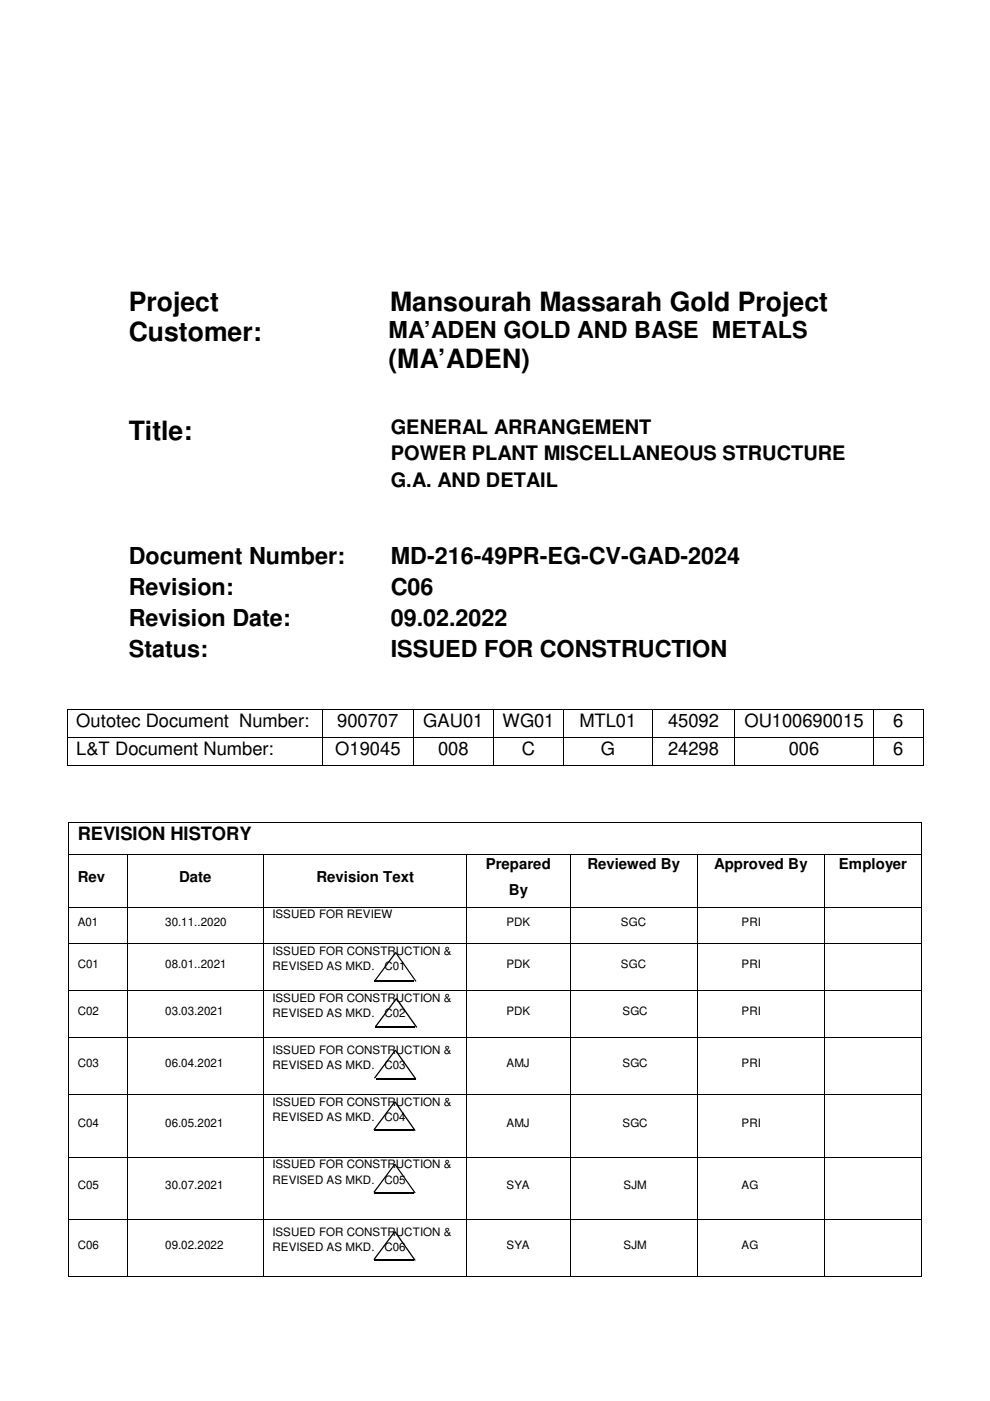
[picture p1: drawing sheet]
<svg xmlns="http://www.w3.org/2000/svg" width="210mm" height="297mm" viewBox="0 0 210 297" stroke-linecap="round" stroke-linejoin="round" font-family="sans-serif">
<defs><g id="words">
<g font-size="5.6">
<text x="27.3" y="65.9">Project</text>
<text x="82.7" y="65.9">Mansourah Massarah Gold Project</text>
<text x="27.3" y="72.3">Customer:</text>
<text x="82.3" y="78">(MA’ADEN)</text>
<text x="27.3" y="93.3">Title:</text>
</g>
<g font-size="5">
<text x="82.3" y="71.7">MA’ADEN GOLD AND BASE METALS</text>
<text x="27.3" y="119.7">Document Number:</text>
<text x="82.8" y="119.7">MD-216-49PR-EG-CV-GAD-2024</text>
<text x="27.3" y="126.2">Revision:</text>
<text x="82.8" y="126.2">C06</text>
<text x="27.3" y="132.8">Revision Date:</text>
<text x="82.8" y="132.8">09.02.2022</text>
<text x="27.3" y="139.3">Status:</text>
<text x="82.8" y="139.3">ISSUED FOR CONSTRUCTION</text>
</g>
<g font-size="4.2">
<text x="82.8" y="92">GENERAL ARRANGEMENT</text>
<text x="82.8" y="97.6">POWER PLANT MISCELLANEOUS STRUCTURE</text>
<text x="82.8" y="103.2">G.A. AND DETAIL</text>
</g>
<g font-size="3.9">
<text x="16.2" y="154.2">Outotec Document Number:</text>
<text x="71.5" y="154.2">900707</text>
<text x="89.7" y="154.2">GAU01</text>
<text x="106.5" y="154.2">WG01</text>
<text x="122.9" y="154.2">MTL01</text>
<text x="141.6" y="154.2">45092</text>
<text x="157.8" y="154.2">OU100690015</text>
<text x="189.4" y="154.2">6</text>
<text x="16.2" y="160.1">L&amp;T Document Number:</text>
<text x="71.1" y="160.1">O19045</text>
<text x="92.9" y="160.1">008</text>
<text x="110.6" y="160.1">C</text>
<text x="127.4" y="160.1">G</text>
<text x="141.6" y="160.1">24298</text>
<text x="167.2" y="160.1">006</text>
<text x="189.4" y="160.1">6</text>
<text x="16.5" y="178">REVISION HISTORY</text>
</g>
<g font-size="3.2">
<text x="103" y="184.2">Prepared</text>
<text x="124.5" y="184.2">Reviewed By</text>
<text x="151.4" y="184.2">Approved By</text>
<text x="177.9" y="184.2">Employer</text>
<text x="16.5" y="186.9">Rev</text>
<text x="38" y="186.9">Date</text>
<text x="67.1" y="186.9">Revision Text</text>
<text x="107.9" y="189.7">By</text>
</g>
<g font-size="2.5">
<text x="16.5" y="196.4">A01</text>
<text x="35" y="196.4">30.11..2020</text>
<text x="57.8" y="194.7">ISSUED FOR REVIEW</text>
<text x="107.4" y="196.4">PDK</text>
<text x="131.7" y="196.4">SGC</text>
<text x="157.2" y="196.4">PRI</text>
<text x="57.8" y="202.4">ISSUED FOR CONSTRUCTION &amp;</text>
<text x="16.5" y="205.2">C01</text>
<text x="35" y="205.2">08.01..2021</text>
<text x="57.8" y="205.7">REVISED AS MKD.</text>
<text x="81.5" y="205.7">C01</text>
<text x="107.4" y="205.2">PDK</text>
<text x="131.7" y="205.2">SGC</text>
<text x="157.2" y="205.2">PRI</text>
<text x="16.5" y="215.2">C02</text>
<text x="35" y="215.2">03.03.2021</text>
<text x="57.8" y="212.4">ISSUED FOR CONSTRUCTION &amp;</text>
<text x="57.8" y="215.7">REVISED AS MKD.</text>
<text x="81.5" y="215.7">C02</text>
<text x="107.4" y="215.2">PDK</text>
<text x="132" y="215.2">SGC</text>
<text x="157.2" y="215.2">PRI</text>
<text x="16.5" y="226.2">C03</text>
<text x="35" y="226.2">06.04.2021</text>
<text x="57.8" y="223.4">ISSUED FOR CONSTRUCTION &amp;</text>
<text x="57.8" y="226.7">REVISED AS MKD.</text>
<text x="81.5" y="226.7">C03</text>
<text x="107.4" y="226.2">AMJ</text>
<text x="132" y="226.2">SGC</text>
<text x="157.2" y="226.2">PRI</text>
<text x="16.5" y="238.8">C04</text>
<text x="35" y="238.8">06.05.2021</text>
<text x="57.8" y="234.4">ISSUED FOR CONSTRUCTION &amp;</text>
<text x="57.8" y="237.7">REVISED AS MKD.</text>
<text x="81.5" y="237.7">C04</text>
<text x="107.4" y="238.8">AMJ</text>
<text x="132" y="238.8">SGC</text>
<text x="157.2" y="238.8">PRI</text>
<text x="57.8" y="247.7">ISSUED FOR CONSTRUCTION &amp;</text>
<text x="57.8" y="251">REVISED AS MKD.</text>
<text x="81.5" y="251">C05</text>
<text x="16.5" y="252.1">C05</text>
<text x="35" y="252.1">30.07.2021</text>
<text x="107.4" y="252.1">SYA</text>
<text x="132.2" y="252.1">SJM</text>
<text x="157.2" y="252.1">AG</text>
<text x="57.8" y="262">ISSUED FOR CONSTRUCTION &amp;</text>
<text x="16.5" y="264.7">C06</text>
<text x="35" y="264.7">09.02.2022</text>
<text x="57.8" y="265.2">REVISED AS MKD.</text>
<text x="81.5" y="265.2">C06</text>
<text x="107.4" y="264.7">SYA</text>
<text x="132.2" y="264.7">SJM</text>
<text x="157.2" y="264.7">AG</text>
</g>
</g></defs>
<g fill="#000">
<path d="M14.2 150.4h.2v.2h-.2zM14.2 156.3h.2v.2h-.2zM68.4 150.4h.1v.2h-.1zM68.4 156.3h.1v.2h-.1zM87.5 150.4h.2v.2h-.2zM87.5 156.3h.2v.2h-.2zM104.6 150.4h.1v.2h-.1zM104.6 156.3h.1v.2h-.1zM119.4 150.4h.1v.2h-.1zM119.4 156.3h.1v.2h-.1zM138.3 150.4h.2v.2h-.2zM138.3 156.3h.2v.2h-.2z"/>
<path d="M155.7 150.4h.1v.2h-.1zM155.7 156.3h.1v.2h-.1zM185.1 150.4h.2v.2h-.2zM185.1 156.3h.2v.2h-.2zM195.7 150.4h.2v.2h-.2zM195.7 156.3h.2v.2h-.2zM14.2 162.3h.2v.1h-.2zM14.5 174.3h.1v.2h-.1zM68.4 162.3h.1v.1h-.1zM87.5 162.3h.2v.1h-.2zM104.6 162.3h.1v.1h-.1zM119.4 162.3h.1v.1h-.1z"/>
<path d="M138.3 162.3h.2v.1h-.2zM155.7 162.3h.1v.1h-.1zM185.1 162.3h.2v.1h-.2zM195.4 174.3h.1v.2h-.1zM195.7 162.3h.2v.1h-.2zM14.5 181.1h.1v.2h-.1zM14.5 192.3h.1v.1h-.1zM26.9 181.1h.2v.2h-.2zM26.9 192.3h.2v.1h-.2zM55.8 181.1h.2v.2h-.2zM55.8 192.3h.2v.1h-.2zM98.9 181.1h.2v.2h-.2z"/>
<path d="M98.9 192.3h.2v.1h-.2zM120.8 181.1h.1v.2h-.1zM120.8 192.3h.1v.1h-.1zM147.7 181.1h.2v.2h-.2zM147.7 192.3h.2v.1h-.2zM174.8 181.1h.1v.2h-.1zM174.8 192.3h.1v.1h-.1zM195.4 181.1h.1v.2h-.1zM195.4 192.3h.1v.1h-.1zM14.5 200h.1v.2h-.1zM14.5 210h.1v.1h-.1zM26.9 200h.2v.2h-.2z"/>
<path d="M26.9 210h.2v.1h-.2zM55.8 200h.2v.2h-.2zM55.8 210h.2v.1h-.2zM83.8 201.8l.2 .2-4.4 6-.2-.1zM83.9 211.6l.3 .2-4.5 6-.2-.2zM83.8 202l.2-.1 4.3 6.1-.2 .2zM83.9 211.8l.3-.2 4.3 6.2-.2 .1zM98.9 200h.2v.2h-.2zM98.9 210h.2v.1h-.2zM120.8 200h.1v.2h-.1zM120.8 210h.1v.1h-.1zM147.7 200h.2v.2h-.2z"/>
<path d="M147.7 210h.2v.1h-.2zM174.8 200h.1v.2h-.1zM174.8 210h.1v.1h-.1zM195.4 200h.1v.2h-.1zM195.4 210h.1v.1h-.1zM14.5 219.9h.1v.2h-.1zM14.5 232h.1v.2h-.1zM26.9 219.9h.2v.2h-.2zM26.9 232h.2v.2h-.2zM55.8 219.9h.2v.2h-.2zM55.8 232h.2v.2h-.2zM83.6 233.5l.2 .2-4.4 5.9-.2-.1z"/>
<path d="M83.7 222.5l.2 .2-4.4 6-.2-.2zM83.6 233.7l.2-.2 4.3 6.1-.2 .2zM83.7 222.7l.2-.2 4.4 6.2-.2 .2zM98.9 219.9h.2v.2h-.2zM98.9 232h.2v.2h-.2zM120.8 219.9h.1v.2h-.1zM120.8 232h.1v.2h-.1zM147.7 219.9h.2v.2h-.2zM147.7 232h.2v.2h-.2zM174.8 219.9h.1v.2h-.1zM174.8 232h.1v.2h-.1zM195.4 219.9h.1v.2h-.1z"/>
<path d="M195.4 232h.1v.2h-.1zM14.5 245.2h.1v.2h-.1zM14.5 258.4h.1v.2h-.1zM26.9 245.2h.2v.2h-.2zM26.9 258.4h.2v.2h-.2zM55.8 245.2h.2v.2h-.2zM55.8 258.4h.2v.2h-.2zM83.6 246.8l.2 .1-4.4 6-.2-.2zM83.6 246.9l.2-.1 4.3 6.1-.2 .1zM98.9 245.2h.2v.2h-.2zM98.9 258.4h.2v.2h-.2zM120.8 245.2h.1v.2h-.1z"/>
<path d="M120.8 258.4h.1v.2h-.1zM147.7 245.2h.2v.2h-.2zM147.7 258.4h.2v.2h-.2zM174.8 245.2h.1v.2h-.1zM174.8 258.4h.1v.2h-.1zM195.4 245.2h.1v.2h-.1zM195.4 258.4h.1v.2h-.1zM14.5 270.5h.1v.2h-.1zM26.9 270.5h.2v.2h-.2zM55.8 270.5h.2v.2h-.2zM83.6 261l.2 .2-4.4 6-.2-.2zM83.6 261.2l.2-.2 4.3 6.2-.2 .1z"/>
<path d="M98.9 270.5h.2v.2h-.2zM120.8 270.5h.1v.2h-.1zM147.7 270.5h.2v.2h-.2zM174.8 270.5h.1v.2h-.1zM195.4 270.5h.1v.2h-.1z"/>
</g>
<g fill="none" stroke="#000" stroke-width=".21">
<path d="M14.3 150.6v5.7M14.3 156.5v5.8M14.4 150.5h54M14.4 156.4h54M68.5 150.6v5.7M68.5 156.5v5.8M68.5 150.5h19M68.5 156.4h19M87.6 150.6v5.7M87.6 156.5v5.8M87.7 150.5h16.9M87.7 156.4h16.9"/>
<path d="M104.6 150.6v5.7M104.6 156.5v5.8M104.7 150.5h14.7M104.7 156.4h14.7M119.5 150.6v5.7M119.5 156.5v5.8M119.5 150.5h18.8M119.5 156.4h18.8M138.4 150.6v5.7M138.4 156.5v5.8M138.5 150.5h17.2M138.5 156.4h17.2"/>
<path d="M155.7 150.6v5.7M155.7 156.5v5.8M155.8 150.5h29.3M155.8 156.4h29.3M185.2 150.6v5.7M185.2 156.5v5.8M185.3 150.5h10.4M185.3 156.4h10.4M195.8 150.6v5.7M195.8 156.5v5.8M14.4 162.3h54M14.6 174.5v6.6"/>
<path d="M14.6 174.4h180.8M68.5 162.3h19M87.7 162.3h16.9M104.7 162.3h14.7M119.5 162.3h18.8M138.5 162.3h17.2M155.8 162.3h29.3M185.3 162.3h10.4M195.5 174.5v6.6M14.6 181.3v11M14.6 192.4v7.6M14.6 181.2h12.3"/>
<path d="M14.6 192.4h12.3M27 181.3v11M27 192.4v7.6M27.1 181.2h28.7M27.1 192.4h28.7M55.9 181.3v11M55.9 192.4v7.6M56 181.2h42.9M56 192.4h42.9M99 181.3v11M99 192.4v7.6M99.1 181.2h21.7"/>
<path d="M99.1 192.4h21.7M120.9 181.3v11M120.9 192.4v7.6M120.9 181.2h26.8M120.9 192.4h26.8M147.8 181.3v11M147.8 192.4v7.6M147.9 181.2h26.9M147.9 192.4h26.9M174.8 181.3v11M174.8 192.4v7.6M174.9 181.2h20.5"/>
<path d="M174.9 192.4h20.5M195.5 181.3v11M195.5 192.4v7.6M14.6 200.2v9.8M14.6 210.1v9.8M14.6 200.1h12.3M14.6 210.1h12.3M27 200.2v9.8M27 210.1v9.8M27.1 200.1h28.7M27.1 210.1h28.7M55.9 200.2v9.8"/>
<path d="M55.9 210.1v9.8M56 200.1h42.9M56 210.1h42.9M99 200.2v9.8M99 210.1v9.8M99.1 200.1h21.7M99.1 210.1h21.7M120.9 200.2v9.8M120.9 210.1v9.8M120.9 200.1h26.8M120.9 210.1h26.8M147.8 200.2v9.8"/>
<path d="M147.8 210.1v9.8M147.9 200.1h26.9M147.9 210.1h26.9M174.8 200.2v9.8M174.8 210.1v9.8M174.9 200.1h20.5M174.9 210.1h20.5M195.5 200.2v9.8M195.5 210.1v9.8M14.6 220.1v11.9M14.6 232.2v13M14.6 220h12.3"/>
<path d="M14.6 232.1h12.3M27 220.1v11.9M27 232.2v13M27.1 220h28.7M27.1 232.1h28.7M55.9 220.1v11.9M55.9 232.2v13M56 220h42.9M56 232.1h42.9M99 220.1v11.9M99 232.2v13M99.1 220h21.7"/>
<path d="M99.1 232.1h21.7M120.9 220.1v11.9M120.9 232.2v13M120.9 220h26.8M120.9 232.1h26.8M147.8 220.1v11.9M147.8 232.2v13M147.9 220h26.9M147.9 232.1h26.9M174.8 220.1v11.9M174.8 232.2v13M174.9 220h20.5"/>
<path d="M174.9 232.1h20.5M195.5 220.1v11.9M195.5 232.2v13M14.6 245.4v13M14.6 258.6v11.9M14.6 245.3h12.3M14.6 258.5h12.3M27 245.4v13M27 258.6v11.9M27.1 245.3h28.7M27.1 258.5h28.7M55.9 245.4v13"/>
<path d="M55.9 258.6v11.9M56 245.3h42.9M56 258.5h42.9M99 245.4v13M99 258.6v11.9M99.1 245.3h21.7M99.1 258.5h21.7M120.9 245.4v13M120.9 258.6v11.9M120.9 245.3h26.8M120.9 258.5h26.8M147.8 245.4v13"/>
<path d="M147.8 258.6v11.9M147.9 245.3h26.9M147.9 258.5h26.9M174.8 245.4v13M174.8 258.6v11.9M174.9 245.3h20.5M174.9 258.5h20.5M195.5 245.4v13M195.5 258.6v11.9M14.6 270.6h12.3M27.1 270.6h28.7M56 270.6h42.9"/>
<path d="M99.1 270.6h21.7M120.9 270.6h26.8M147.9 270.6h26.9M174.9 270.6h20.5"/>
</g>
<path d="M79.3 208.1h8.4M79.6 217.7h8.4M79.4 239.6h8.4M79.7 228.7h8.4M79.4 252.9h8.4M79.4 267.2h8.4" fill="none" stroke="#000" stroke-width=".25"/>
<use href="#words"/>
</svg>
